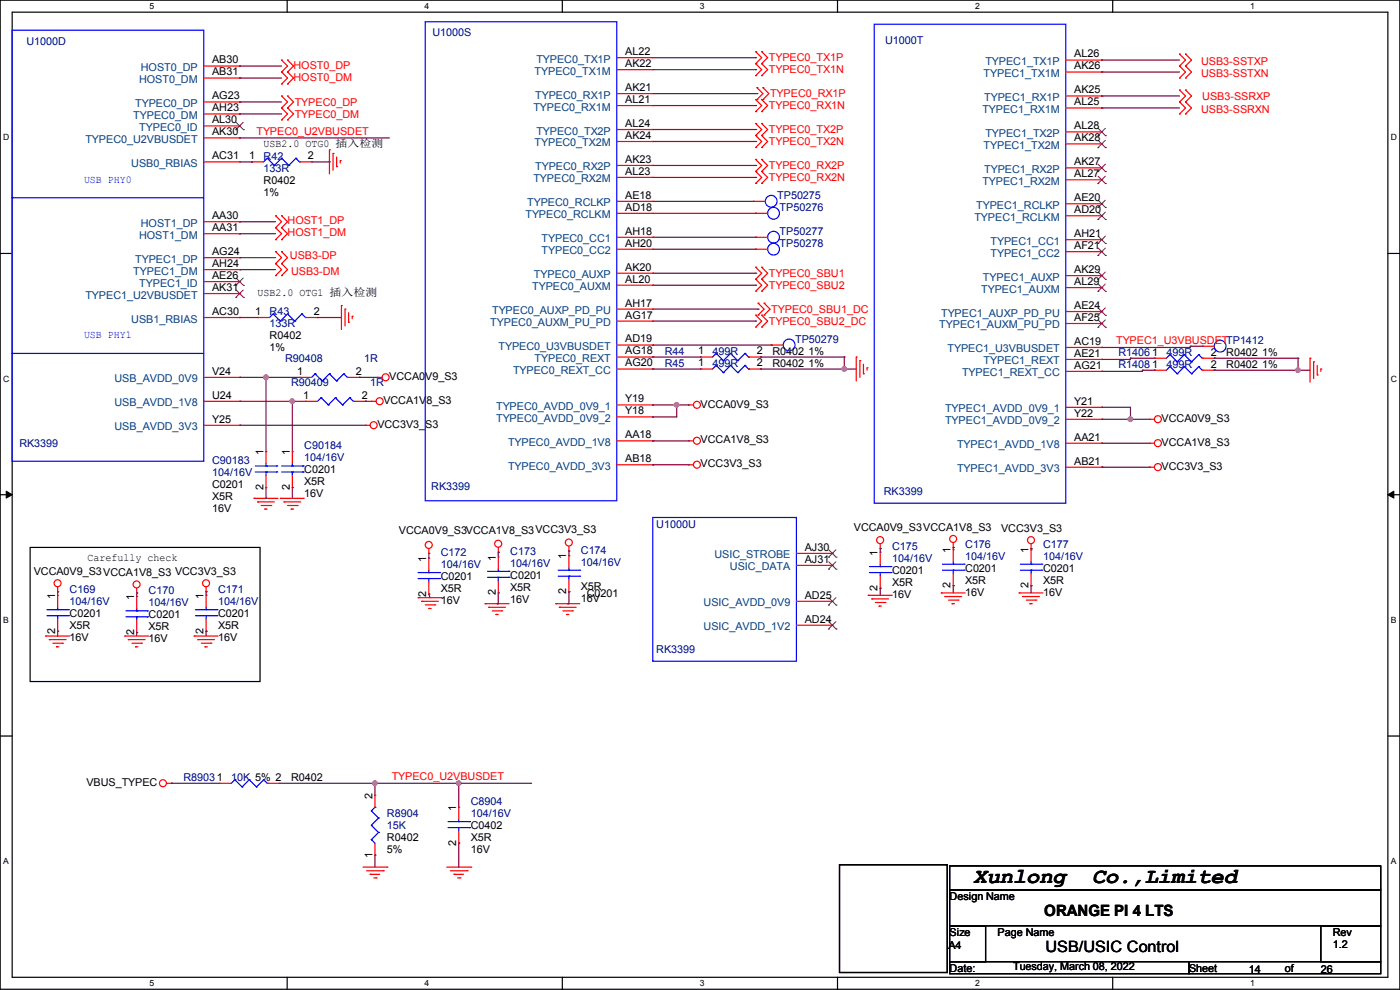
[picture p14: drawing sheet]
<svg xmlns="http://www.w3.org/2000/svg" width="297mm" height="210mm" viewBox="0 0 297 210" stroke-linecap="round" stroke-linejoin="round" font-family="sans-serif">
<defs><g id="words">
<g font-size="4.6">
<text x="206.5" y="187.3">Xunlong</text>
<text x="231.7" y="187.3">Co.,Limited</text>
</g>
<g font-size="3.3">
<text x="221.5" y="194.4">ORANGE PI 4 LTS</text>
<text x="221.8" y="201.9">USB/USIC Control</text>
</g>
<g font-size="2.3" fill="#000080">
<text x="5.6" y="9.5">U1000D</text>
<text x="91.7" y="7.7">U1000S</text>
<text x="187.7" y="9.2">U1000T</text>
<text x="55.9" y="33.9">R42</text>
<text x="55.9" y="36.4">133R</text>
<text x="164.9" y="42.2">TP50275</text>
<text x="165.4" y="44.8">TP50276</text>
<text x="165.4" y="52.4">TP50278</text>
<text x="165.4" y="49.9">TP50277</text>
<text x="57.2" y="66.9">R43</text>
<text x="57.2" y="69.4">133R</text>
<text x="60.5" y="76.8">R90408</text>
<text x="77.3" y="76.8">1R</text>
<text x="141" y="77.8">R45</text>
<text x="141" y="75.3">R44</text>
<text x="151.2" y="77.8">499R</text>
<text x="151.2" y="75.3">499R</text>
<text x="168.7" y="72.7">TP50279</text>
<text x="237.3" y="75.5">R14061</text>
<text x="247.4" y="75.5">499R</text>
<text x="61.8" y="81.9">R90409</text>
<text x="78.5" y="81.9">1R</text>
<text x="237.3" y="78.1">R14081</text>
<text x="247.4" y="78.1">499R</text>
<text x="4.1" y="94.8">RK3399</text>
<text x="64.6" y="95.3">C90184</text>
<text x="45" y="98.4">C90183</text>
<text x="45" y="100.9">104/16V</text>
<text x="64.6" y="97.9">104/16V</text>
<text x="91.5" y="104">RK3399</text>
<text x="187.5" y="105">RK3399</text>
<text x="139.2" y="112.1">U1000U</text>
<text x="93.5" y="117.9">C172</text>
<text x="108.2" y="117.7">C173</text>
<text x="123.2" y="117.4">C174</text>
<text x="123.2" y="120">104/16V</text>
<text x="189.3" y="116.7">C175</text>
<text x="189.3" y="119.2">104/16V</text>
<text x="204.8" y="116.2">C176</text>
<text x="204.8" y="118.7">104/16V</text>
<text x="221.3" y="116.2">C177</text>
<text x="221.3" y="118.7">104/16V</text>
<text x="14.8" y="125.8">C169</text>
<text x="46.3" y="125.8">C171</text>
<text x="93.5" y="120.5">104/16V</text>
<text x="108.2" y="120.2">104/16V</text>
<text x="14.8" y="128.4">104/16V</text>
<text x="31.5" y="126.1">C170</text>
<text x="31.5" y="128.6">104/16V</text>
<text x="46.3" y="128.4">104/16V</text>
<text x="139.2" y="138.5">RK3399</text>
<text x="38.9" y="165.7">R89031</text>
<text x="49.1" y="165.7">10K 5% 2</text>
<text x="82.1" y="173.3">R8904</text>
<text x="99.9" y="170.8">C8904</text>
<text x="99.9" y="173.3">104/16V</text>
<text x="82.1" y="175.9">15K</text>
</g>
<g font-size="2.3">
<text x="132.6" y="11.7">AL22</text>
<text x="45" y="13.5">AB30</text>
<text x="45" y="16">AB31</text>
<text x="132.6" y="14.2">AK22</text>
<text x="227.9" y="12.2">AL26</text>
<text x="227.9" y="14.7">AK26</text>
<text x="45" y="21.1">AG23</text>
<text x="45" y="23.6">AH23</text>
<text x="132.6" y="19.3">AK21</text>
<text x="132.6" y="21.8">AL21</text>
<text x="227.9" y="19.8">AK25</text>
<text x="227.9" y="22.4">AL25</text>
<text x="45" y="26.2">AL30</text>
<text x="45" y="28.7">AK30</text>
<text x="132.6" y="26.9">AL24</text>
<text x="132.6" y="29.5">AK24</text>
<text x="227.9" y="27.4">AL28</text>
<text x="227.9" y="30">AK28</text>
<text x="45" y="33.8">AC31</text>
<text x="52.9" y="33.8">1</text>
<text x="55.9" y="31.1">USB2.0 OTG0 插入检测</text>
<text x="65.3" y="33.8">2</text>
<text x="132.6" y="34.5">AK23</text>
<text x="227.9" y="35.1">AK27</text>
<text x="55.9" y="38.9">R0402</text>
<text x="55.9" y="41.5">1%</text>
<text x="132.6" y="37.1">AL23</text>
<text x="227.9" y="37.6">AL27</text>
<text x="45" y="46.5">AA30</text>
<text x="132.6" y="42.2">AE18</text>
<text x="132.6" y="44.7">AD18</text>
<text x="227.9" y="42.7">AE20</text>
<text x="227.9" y="45.2">AD20</text>
<text x="45" y="49">AA31</text>
<text x="132.6" y="49.8">AH18</text>
<text x="132.6" y="52.3">AH20</text>
<text x="227.9" y="50.3">AH21</text>
<text x="227.9" y="52.8">AF21</text>
<text x="45" y="54.1">AG24</text>
<text x="45" y="56.6">AH24</text>
<text x="45" y="59.2">AE26</text>
<text x="132.6" y="57.4">AK20</text>
<text x="132.6" y="59.9">AL20</text>
<text x="227.9" y="57.9">AK29</text>
<text x="45" y="61.7">AK31</text>
<text x="54.7" y="62.9">USB2.0 OTG1 插入检测</text>
<text x="132.6" y="65">AH17</text>
<text x="227.9" y="60.5">AL29</text>
<text x="227.9" y="65.5">AE24</text>
<text x="45" y="66.8">AC30</text>
<text x="54.1" y="66.8">1</text>
<text x="57.2" y="72">R0402</text>
<text x="66.6" y="66.8">2</text>
<text x="132.6" y="67.6">AG17</text>
<text x="227.9" y="68.1">AF25</text>
<text x="57.2" y="74.5">1%</text>
<text x="132.6" y="75.2">AG18</text>
<text x="132.6" y="77.7">AG20</text>
<text x="132.6" y="72.6">AD19</text>
<text x="148.1" y="77.7">1</text>
<text x="148.1" y="75.2">1</text>
<text x="160.6" y="77.7">2</text>
<text x="160.6" y="75.2">2</text>
<text x="163.9" y="77.8">R0402</text>
<text x="163.9" y="75.3">R0402</text>
<text x="171.5" y="77.8">1%</text>
<text x="171.5" y="75.3">1%</text>
<text x="227.9" y="75.7">AE21</text>
<text x="227.9" y="73.2">AC19</text>
<text x="256.8" y="78">2</text>
<text x="256.8" y="75.4">2</text>
<text x="260.1" y="75.5">R0402</text>
<text x="267.8" y="75.5">1%</text>
<text x="45" y="79.5">V24</text>
<text x="63" y="79.5">1</text>
<text x="75.5" y="79.5">2</text>
<text x="82.6" y="80.6">VCCA0</text>
<text x="90.2" y="80.6">V9_S3</text>
<text x="227.9" y="78.2">AG21</text>
<text x="260.1" y="78.1">R0402</text>
<text x="267.8" y="78.1">1%</text>
<text x="45" y="84.6">U24</text>
<text x="45" y="89.7">Y25</text>
<text x="64.3" y="84.6">1</text>
<text x="76.8" y="84.6">2</text>
<text x="81.3" y="85.7">VCCA1V</text>
<text x="90.5" y="85.7">8_S3</text>
<text x="132.6" y="85.3">Y19</text>
<text x="132.6" y="87.9">Y18</text>
<text x="148.6" y="86.4">VCCA0V9_S3</text>
<text x="227.9" y="85.9">Y21</text>
<text x="227.9" y="88.4">Y22</text>
<text x="246.4" y="89.5">VCCA0V9_S3</text>
<text x="80.1" y="90.8">VCC3V3_</text>
<text x="90.2" y="90.8">S3</text>
<text x="132.6" y="93">AA18</text>
<text x="148.6" y="94.1">VCCA1V8_S3</text>
<text x="227.9" y="93.5">AA21</text>
<text x="246.4" y="94.6">VCCA1V8_S3</text>
<text x="55.9" y="96.6" transform="rotate(-90 55.9 96.6)">1</text>
<text x="61.5" y="96.6" transform="rotate(-90 61.5 96.6)">1</text>
<text x="64.6" y="100.4">C0201</text>
<text x="132.6" y="98">AB18</text>
<text x="148.6" y="99.1">VCC3V3_S3</text>
<text x="227.9" y="98.6">AB21</text>
<text x="246.4" y="99.7">VCC3V3_S3</text>
<text x="45" y="103.5">C0201</text>
<text x="45" y="106">X5R</text>
<text x="55.9" y="103.9" transform="rotate(-90 55.9 103.9)">2</text>
<text x="61.5" y="103.9" transform="rotate(-90 61.5 103.9)">2</text>
<text x="64.6" y="103">X5R</text>
<text x="64.6" y="105.5">16V</text>
<text x="45" y="108.5">16V</text>
<text x="84.6" y="113.4">VCCA0V9_S3VCCA1V8_S3VCC3V3_S3</text>
<text x="181.1" y="112.6">VCCA0V9_S3VCCA1V8_S3</text>
<text x="212.4" y="112.9">VCC3V3_S3</text>
<text x="18.6" y="119">Carefully check</text>
<text x="90.4" y="119.2" transform="rotate(-90 90.4 119.2)">1</text>
<text x="105.2" y="118.9" transform="rotate(-90 105.2 118.9)">1</text>
<text x="120.1" y="118.7" transform="rotate(-90 120.1 118.7)">1</text>
<text x="170.7" y="116.8">AJ30</text>
<text x="170.7" y="119.4">AJ31</text>
<text x="186.2" y="117.9" transform="rotate(-90 186.2 117.9)">1</text>
<text x="201.7" y="117.4" transform="rotate(-90 201.7 117.4)">1</text>
<text x="218.2" y="117.4" transform="rotate(-90 218.2 117.4)">1</text>
<text x="7.2" y="122">VCCA0V9_S3VCCA1V8_S3 VCC3V3_S3</text>
<text x="93.5" y="123">C0201</text>
<text x="93.5" y="125.6">X5R</text>
<text x="108.2" y="122.8">C0201</text>
<text x="108.2" y="125.3">X5R</text>
<text x="123.2" y="125.1">X5R</text>
<text x="186.2" y="125.3" transform="rotate(-90 186.2 125.3)">2</text>
<text x="189.3" y="121.8">C0201</text>
<text x="189.3" y="124.3">X5R</text>
<text x="201.7" y="124.8" transform="rotate(-90 201.7 124.8)">2</text>
<text x="204.8" y="121.2">C0201</text>
<text x="204.8" y="123.8">X5R</text>
<text x="218.2" y="124.8" transform="rotate(-90 218.2 124.8)">2</text>
<text x="221.3" y="121.2">C0201</text>
<text x="221.3" y="123.8">X5R</text>
<text x="11.7" y="127" transform="rotate(-90 11.7 127)">1</text>
<text x="14.8" y="130.9">C0201</text>
<text x="28.4" y="127.3" transform="rotate(-90 28.4 127.3)">1</text>
<text x="31.5" y="131.1">C0201</text>
<text x="43.2" y="127" transform="rotate(-90 43.2 127)">1</text>
<text x="46.3" y="130.9">C0201</text>
<text x="90.4" y="126.5" transform="rotate(-90 90.4 126.5)">2</text>
<text x="93.5" y="128.1">16V</text>
<text x="105.2" y="126.3" transform="rotate(-90 105.2 126.3)">2</text>
<text x="108.2" y="127.8">16V</text>
<text x="120.1" y="126" transform="rotate(-90 120.1 126)">2</text>
<text x="123.2" y="127.6">16V</text>
<text x="124.5" y="126.6">C0201</text>
<text x="170.7" y="127">AD25</text>
<text x="189.3" y="126.8">16V</text>
<text x="204.8" y="126.3">16V</text>
<text x="221.3" y="126.3">16V</text>
<text x="11.7" y="134.4" transform="rotate(-90 11.7 134.4)">2</text>
<text x="14.8" y="133.4">X5R</text>
<text x="14.8" y="136">16V</text>
<text x="28.4" y="134.7" transform="rotate(-90 28.4 134.7)">2</text>
<text x="31.5" y="133.7">X5R</text>
<text x="31.5" y="136.2">16V</text>
<text x="43.2" y="134.4" transform="rotate(-90 43.2 134.4)">2</text>
<text x="46.3" y="133.4">X5R</text>
<text x="46.3" y="136">16V</text>
<text x="170.7" y="132.1">AD24</text>
<text x="18.3" y="166.7">VBUS_TYPEC</text>
<text x="61.8" y="165.7">R0402</text>
<text x="79" y="169.5" transform="rotate(-90 79 169.5)">2</text>
<text x="96.8" y="172" transform="rotate(-90 96.8 172)">1</text>
<text x="82.1" y="178.4">R0402</text>
<text x="96.8" y="179.4" transform="rotate(-90 96.8 179.4)">2</text>
<text x="99.9" y="175.9">C0402</text>
<text x="99.9" y="178.4">X5R</text>
<text x="79" y="181.9" transform="rotate(-90 79 181.9)">1</text>
<text x="82.1" y="180.9">5%</text>
<text x="99.9" y="180.9">16V</text>
<text x="201.5" y="190.8">Design Name</text>
<text x="201.2" y="201.3">A4</text>
<text x="201.5" y="198.5">Size</text>
<text x="211.6" y="198.5">Page Name</text>
<text x="282.7" y="198.5">Rev</text>
<text x="282.7" y="201">1.2</text>
<text x="201.5" y="206.1">Date:</text>
<text x="214.9" y="205.8">Tuesday, March 08, 2022</text>
<text x="252.3" y="206.1">Sheet</text>
<text x="265" y="206.3">14</text>
<text x="272.6" y="206.1">of</text>
<text x="280.2" y="206.3">26</text>
</g>
<g font-size="2.3" fill="#004080">
<text x="29.5" y="17.6">HOST0_DM</text>
<text x="29.9" y="15.1">HOST0_DP</text>
<text x="113.4" y="15.8">TYPEC0_TX1M</text>
<text x="113.8" y="13.3">TYPEC0_TX1P</text>
<text x="208.7" y="16.3">TYPEC1_TX1M</text>
<text x="209" y="13.8">TYPEC1_TX1P</text>
<text x="28.7" y="22.7">TYPEC0_DP</text>
<text x="113.2" y="23.5">TYPEC0_RX1M</text>
<text x="113.5" y="20.9">TYPEC0_RX1P</text>
<text x="208.4" y="24">TYPEC1_RX1M</text>
<text x="208.8" y="21.4">TYPEC1_RX1P</text>
<text x="28.3" y="25.2">TYPEC0_DM</text>
<text x="29.5" y="27.8">TYPEC0_ID</text>
<text x="113.8" y="28.5">TYPEC0_TX2P</text>
<text x="209" y="29">TYPEC1_TX2P</text>
<text x="18.1" y="30.3">TYPEC0_U2VBUSDET</text>
<text x="27.9" y="35.4">USB0_RBIAS</text>
<text x="113.4" y="31.1">TYPEC0_TX2M</text>
<text x="208.7" y="31.6">TYPEC1_TX2M</text>
<text x="113.2" y="38.7">TYPEC0_RX2M</text>
<text x="113.5" y="36.2">TYPEC0_RX2P</text>
<text x="208.4" y="39.2">TYPEC1_RX2M</text>
<text x="208.8" y="36.7">TYPEC1_RX2P</text>
<text x="111.5" y="46.3">TYPEC0_RCLKM</text>
<text x="111.8" y="43.8">TYPEC0_RCLKP</text>
<text x="206.7" y="46.8">TYPEC1_RCLKM</text>
<text x="207.1" y="44.3">TYPEC1_RCLKP</text>
<text x="29.5" y="50.6">HOST1_DM</text>
<text x="29.9" y="48.1">HOST1_DP</text>
<text x="114.9" y="51.4">TYPEC0_CC1</text>
<text x="114.9" y="53.9">TYPEC0_CC2</text>
<text x="210.1" y="51.9">TYPEC1_CC1</text>
<text x="28.3" y="58.3">TYPEC1_DM</text>
<text x="28.7" y="55.7">TYPEC1_DP</text>
<text x="113.3" y="59">TYPEC0_AUXP</text>
<text x="208.5" y="59.5">TYPEC1_AUXP</text>
<text x="210.1" y="54.4">TYPEC1_CC2</text>
<text x="18.1" y="63.3">TYPEC1_U2VBUSDET</text>
<text x="29.5" y="60.8">TYPEC1_ID</text>
<text x="112.9" y="61.6">TYPEC0_AUXM</text>
<text x="208.2" y="62.1">TYPEC1_AUXM</text>
<text x="27.9" y="68.4">USB1_RBIAS</text>
<text x="104" y="69.2">TYPEC0_AUXM_PU_PD</text>
<text x="104.4" y="66.6">TYPEC0_AUXP_PD_PU</text>
<text x="199.3" y="69.7">TYPEC1_AUXM_PU_PD</text>
<text x="199.6" y="67.1">TYPEC1_AUXP_PD_PU</text>
<text x="105.7" y="74.3">TYPEC0_U3VBUSDET</text>
<text x="113.4" y="76.8">TYPEC0_REXT</text>
<text x="201" y="74.8">TYPEC1_U3VBUSDET</text>
<text x="208.7" y="77.3">TYPEC1_REXT</text>
<text x="24.3" y="81.1">USB_AVDD_0V9</text>
<text x="108.8" y="79.3">TYPEC0_REXT_CC</text>
<text x="204.1" y="79.8">TYPEC1_REXT_CC</text>
<text x="24.3" y="86.2">USB_AVDD_1V8</text>
<text x="105.2" y="87">TYPEC0_AVDD_0V9_1</text>
<text x="105.2" y="89.5">TYPEC0_AVDD_0V9_2</text>
<text x="200.5" y="87.5">TYPEC1_AVDD_0V9_1</text>
<text x="24.3" y="91.3">USB_AVDD_3V3</text>
<text x="107.8" y="94.6">TYPEC0_AVDD_1V8</text>
<text x="200.5" y="90">TYPEC1_AVDD_0V9_2</text>
<text x="203" y="95.1">TYPEC1_AVDD_1V8</text>
<text x="107.8" y="99.7">TYPEC0_AVDD_3V3</text>
<text x="203" y="100.2">TYPEC1_AVDD_3V3</text>
<text x="151.6" y="118.4">USIC_STROBE</text>
<text x="154.9" y="121">USIC_DATA</text>
<text x="149.3" y="128.6">USIC_AVDD_0V9</text>
<text x="149.3" y="133.7">USIC_AVDD_1V2</text>
</g>
<g font-size="2.3" fill="#f00">
<text x="62.3" y="17.1">HOST0_DM</text>
<text x="62.3" y="14.6">HOST0_DP</text>
<text x="163.1" y="13">TYPEC0_TX1P</text>
<text x="163.1" y="15.6">TYPEC0_TX1N</text>
<text x="254.8" y="16.3">USB3-SSTXN</text>
<text x="254.8" y="13.8">USB3-SSTXP</text>
<text x="62.5" y="22.4">TYPEC0_DP</text>
<text x="163.1" y="23.2">TYPEC0_RX1N</text>
<text x="163.4" y="20.7">TYPEC0_RX1P</text>
<text x="254.8" y="24">USB3-SSRXN</text>
<text x="255.1" y="21.2">USB3-SSRXP</text>
<text x="54.4" y="28.5">TYPEC0_U2VBUSDET</text>
<text x="62.5" y="25">TYPEC0_DM</text>
<text x="163.1" y="28.3">TYPEC0_TX2P</text>
<text x="163.1" y="30.8">TYPEC0_TX2N</text>
<text x="163.1" y="35.9">TYPEC0_RX2P</text>
<text x="163.1" y="38.4">TYPEC0_RX2N</text>
<text x="61" y="47.6">HOST1_DP</text>
<text x="61" y="50.1">HOST1_DM</text>
<text x="61.5" y="54.9">USB3-DP</text>
<text x="61.8" y="58.3">USB3-DM</text>
<text x="163.1" y="58.8">TYPEC0_SBU1</text>
<text x="163.1" y="61.3">TYPEC0_SBU2</text>
<text x="163.1" y="68.9">TYPEC0_SBU2_DC</text>
<text x="163.6" y="66.4">TYPEC0_SBU1_DC</text>
<text x="236.8" y="73">TYPEC1_U3VBUSDETTP1412</text>
<text x="83.1" y="165.4">TYPEC0_U2VBUSDET</text>
</g>
<g font-size="2.3" fill="#00f">
<text x="17.8" y="38.7">USB PHY0</text>
<text x="17.8" y="71.8">USB PHY1</text>
</g>
<g font-size="1.8">
<text x="31.7" y="1.9">5</text>
<text x="90.1" y="1.9">4</text>
<text x="148.5" y="1.9">3</text>
<text x="206.8" y="1.9">2</text>
<text x="265.2" y="1.9">1</text>
<text x=".7" y="29.8">D</text>
<text x="295.1" y="29.8">D</text>
<text x=".7" y="80.9">C</text>
<text x="295.1" y="80.9">C</text>
<text x=".7" y="132.1">B</text>
<text x="295.1" y="132.1">B</text>
<text x=".7" y="183.3">A</text>
<text x="295.1" y="183.3">A</text>
<text x="31.7" y="209.2">5</text>
<text x="90.1" y="209.2">4</text>
<text x="148.5" y="209.2">3</text>
<text x="206.8" y="209.2">2</text>
<text x="265.2" y="209.2">1</text>
</g>
</g></defs>
<g fill="none" stroke="#000" stroke-width=".25">
<path d="M0 0h297v209.8h-297zM2.6 2.6h291.8v204.7h-291.8zM60.9 0v2.6M119.3 0v2.6M177.7 0v2.6M236.1 0v2.6M0 53.8h2.6M294.4 53.8h2.6M0 104.9h2.6M6.4 116.1h48.8v28.5h-48.8zM294.4 104.9h2.6M0 156.1h2.6"/>
<path d="M294.4 156.1h2.6M178.1 183.4h22.9v22.9h-22.9zM201.5 183.7h91.4v5.1h-91.4zM201.5 188.8h91.4v7.6h-91.4zM201.5 196.4h7.6v7.6h-7.6zM280.2 196.4h12.7v7.6h-12.7zM60.9 207.3v2.5M119.3 207.3v2.5M177.7 207.3v2.5M201.5 204h50.8v2.5h-50.8zM236.1 207.3v2.5M252.3 204h40.6v2.5h-40.6z"/>
</g>
<path d="M1.3 104.2l1.3 .7-1.3 .8zM294.4 104.9l1.3-.7v1.5z" fill="#000"/>
<path d="M1.3 104.2l1.3 .7-1.3 .8zM294.4 104.9l1.3-.7v1.5z" fill="none" stroke="#000" stroke-width=".21"/>
<g fill="none" stroke="#f00" stroke-width=".25">
<path d="M43.2 14h7.6M43.2 16.6h7.6M50.8 14h.1M50.8 16.6h.1M59.7 17.8h.1M59.7 15.3h.1M59.7 12.7h.1M59.7 15.3l1.3 1.3-1.3 1.2M59.7 12.7l1.3 1.3-1.3 1.3M61 17.8h.1M61 15.3h.1M61 12.7h.1"/>
<path d="M61 15.3l1.3 1.3-1.3 1.2M61 12.7l1.3 1.3-1.3 1.3M130.9 12.2h7.6M130.9 14.8h7.6M130.9 19.9h7.6M138.5 12.2h.1M138.5 14.8h.1M138.5 19.9h.1M160.3 13.5h.1M160.3 11h.1M160.3 16h.1M160.3 11l1.3 1.2-1.3 1.3"/>
<path d="M160.3 13.5l1.3 1.3-1.3 1.2M160.6 18.6h.1M160.6 18.6l1.2 1.3-1.2 1.2M161.6 13.5h.1M161.6 11h.1M161.6 16h.1M161.6 11l1.3 1.2-1.3 1.3M161.6 13.5l1.3 1.3-1.3 1.2M161.8 18.6h.1M161.8 18.6l1.3 1.3-1.3 1.2M226.1 12.7h7.6M226.1 15.3h7.6"/>
<path d="M233.7 12.7h.1M233.7 15.3h.1M250.2 19.1h.1M250.2 14h.1M250.2 16.6h.1M250.2 11.5h.1M250.2 19.1l1.3 1.3-1.3 1.2M250.2 14l1.3 1.3-1.3 1.3M250.2 11.5l1.3 1.2-1.3 1.3M251.5 19.1h.1M251.5 14h.1M251.5 16.6h.1"/>
<path d="M251.5 11.5h.1M251.5 19.1l1.3 1.3-1.3 1.2M251.5 14l1.3 1.3-1.3 1.3M251.5 11.5l1.3 1.2-1.3 1.3M43.2 21.6h7.6M43.2 24.2h7.6M43.2 26.7h7.6M43.2 29.3h7.6M43.2 34.3h7.6M50.8 21.6h.1M50.8 24.2h.1M50.8 26.7h.1"/>
<path d="M50.8 29.3h.1M50.8 34.3h.1M53.4 34.3h.1M53.4 34.3h2.5M59.7 22.9h.1M59.7 20.4h.1M59.7 25.4h.1M59.7 20.4l1.3 1.2-1.3 1.3M59.7 22.9l1.3 1.3-1.3 1.2M61 22.9h.1M61 20.4h.1M61 25.4h.1"/>
<path d="M61 20.4l1.3 1.2-1.3 1.3M61 22.9l1.3 1.3-1.3 1.2M63.5 34.3h2.6M66.1 34.3h.1M69.9 31.8h.1M69.9 31.8v5.1M70.7 32.6h.1M70.7 32.6v3.5M71.4 35.3h.1M71.4 33.3v2M72.2 34.1h.1M72.2 34.1v.5"/>
<path d="M130.9 22.4h7.6M130.9 27.5h7.6M130.9 30h7.6M130.9 35.1h7.6M130.9 37.6h7.6M138.5 22.4h.1M138.5 27.5h.1M138.5 30h.1M138.5 35.1h.1M138.5 37.6h.1M160.3 23.7h.1M160.3 21.1h.1"/>
<path d="M160.3 28.7h.1M160.3 26.2h.1M160.3 31.3h.1M160.3 36.4h.1M160.3 33.8h.1M160.3 38.9h.1M160.3 21.1l1.3 1.3-1.3 1.3M160.3 26.2l1.3 1.3-1.3 1.2M160.3 28.7l1.3 1.3-1.3 1.3M160.3 33.8l1.3 1.3-1.3 1.3M160.3 36.4l1.3 1.2-1.3 1.3M160.6 21.1h.1"/>
<path d="M161.6 23.7h.1M161.6 21.1h.1M161.6 28.7h.1M161.6 26.2h.1M161.6 31.3h.1M161.6 36.4h.1M161.6 33.8h.1M161.6 38.9h.1M161.6 21.1l1.3 1.3-1.3 1.3M161.6 26.2l1.3 1.3-1.3 1.2M161.6 28.7l1.3 1.3-1.3 1.3M161.6 33.8l1.3 1.3-1.3 1.3"/>
<path d="M161.6 36.4l1.3 1.2-1.3 1.3M161.8 21.1h.1M226.1 20.4h7.6M226.1 22.9h7.6M226.1 28h7.6M226.1 30.5h7.6M226.1 35.6h7.6M226.1 38.1h7.6M233.7 20.4h.1M233.7 22.9h.1M233.7 28h.1M233.7 30.5h.1"/>
<path d="M233.7 35.6h.1M233.7 38.1h.1M250.2 21.6h.1M250.2 24.2h.1M250.2 21.6l1.3 1.3-1.3 1.3M251.5 21.6h.1M251.5 24.2h.1M251.5 21.6l1.3 1.3-1.3 1.3M43.2 47h7.6M43.2 49.6h7.6M43.2 54.7h7.6M43.2 57.2h7.6"/>
<path d="M43.2 59.7h7.6M50.8 47h.1M50.8 49.6h.1M50.8 54.7h.1M50.8 57.2h.1M50.8 59.7h.1M58.5 50.8h.1M58.5 48.3h.1M58.5 45.8h.1M58.5 55.9h.1M58.5 58.5h.1M58.5 53.4h.1"/>
<path d="M58.5 48.3l1.2 1.3-1.2 1.2M58.5 45.8l1.2 1.2-1.2 1.3M58.5 55.9l1.2 1.3-1.2 1.3M58.5 53.4l1.2 1.3-1.2 1.2M59.7 50.8h.1M59.7 48.3h.1M59.7 45.8h.1M59.7 55.9h.1M59.7 58.5h.1M59.7 53.4h.1M59.7 48.3l1.3 1.3-1.3 1.2M59.7 45.8l1.3 1.2-1.3 1.3"/>
<path d="M59.7 55.9l1.3 1.3-1.3 1.3M59.7 53.4l1.3 1.3-1.3 1.2M130.9 45.3h7.6M130.9 52.9h7.6M130.9 42.7h7.6M130.9 50.3h7.6M130.9 58h7.6M138.5 42.7h.1M138.5 45.3h.1M138.5 50.3h.1M138.5 52.9h.1M138.5 58h.1"/>
<path d="M159.8 42.7h.1M159.8 42.7h2.5M160.3 59.2h.1M160.3 56.7h.1M160.3 45.3h.1M160.3 52.9h.1M160.3 50.3h.1M160.3 56.7l1.3 1.3-1.3 1.2M160.3 59.2l1.3 1.3-1.3 1.3M160.3 45.3h2.6M160.3 52.9h2.6M160.3 50.3h2.6"/>
<path d="M161.6 59.2h.1M161.6 56.7h.1M161.6 56.7l1.3 1.3-1.3 1.2M161.6 59.2l1.3 1.3-1.3 1.3M226.1 43.2h7.6M226.1 45.8h7.6M226.1 50.8h7.6M226.1 53.4h7.6M226.1 58.5h7.6M233.7 43.2h.1M233.7 45.8h.1M233.7 50.8h.1"/>
<path d="M233.7 53.4h.1M233.7 58.5h.1M43.2 67.4h7.6M43.2 62.3h7.6M50.8 62.3h.1M50.8 67.4h.1M54.7 67.4h.1M54.7 67.4h2.5M64.8 67.4h2.6M67.4 67.4h.1M72.4 64.8h.1M72.4 64.8v5.1"/>
<path d="M73.2 65.6h.1M73.2 65.6v3.5M74 68.4h.1M74 66.3v2.1M74.7 67.1h.1M74.7 67.1v.5M130.9 73.2h7.6M130.9 78.3h7.6M130.9 75.7h7.6M130.9 60.5h7.6M130.9 65.6h7.6M130.9 68.1h7.6"/>
<path d="M138.5 60.5h.1M138.5 65.6h.1M138.5 68.1h.1M138.5 75.7h.1M138.5 78.3h.1M138.5 73.2h.1M148.6 78.3h.1M148.6 75.7h.1M148.6 78.3h2.6M148.6 75.7h2.6M158.8 78.3h2.5M158.8 75.7h2.5"/>
<path d="M160.3 61.8h.1M160.3 69.4h.1M160.3 66.8h.1M160.3 66.8l1.3 1.3-1.3 1.3M160.8 66.8h.1M160.8 64.3h.1M160.8 64.3l1.3 1.3-1.3 1.2M161.3 78.3h.1M161.3 75.7h.1M161.6 61.8h.1M161.6 69.4h.1M161.6 66.8h.1"/>
<path d="M161.6 66.8l1.3 1.3-1.3 1.3M162.1 66.8h.1M162.1 64.3h.1M162.1 64.3l1.3 1.3-1.3 1.2M163.6 73.2h.1M163.6 73.2h2.6M181.7 75.7h.1M181.7 75.7v5.1M182.4 76.5h.1M182.4 76.5v3.6M183.2 79.3h.1M183.2 77.3v2"/>
<path d="M183.9 78h.1M183.9 78v.5M226.1 61h7.6M226.1 66.1h7.6M226.1 68.6h7.6M226.1 76.2h7.6M226.1 78.8h7.6M226.1 73.7h7.6M233.7 61h.1M233.7 66.1h.1M233.7 68.6h.1M233.7 76.2h.1"/>
<path d="M233.7 78.8h.1M233.7 73.7h.1M244.9 78.5h.1M244.9 76h.1M244.9 78.5h2.5M244.9 76h2.5M255.1 73.4h.1M255.1 78.5h2.5M255.1 76h2.5M255.1 73.4h2.5M257.6 78.5h.1M257.6 76h.1"/>
<path d="M277.9 76h.1M277.9 76v5.1M278.7 76.8h.1M278.7 76.8v3.5M279.4 79.5h.1M279.4 77.5v2M280.2 78.3h.1M280.2 78.3v.5M43.2 80.1h7.6M43.2 85.1h7.6M43.2 90.2h7.6M50.8 80.1h.1"/>
<path d="M50.8 85.1h.1M50.8 90.2h.1M56.4 95.8h.1M56.4 95.8v2.5M62 95.8h.1M62 95.8v2.5M63.5 80.1h.1M63.5 80.1h2.6M64.8 85.1h.1M64.8 85.1h2.6M73.7 80.1h2.5M75 85.1h2.5"/>
<path d="M76.2 80.1h.1M77.5 90.2h.1M77.5 85.1h.1M77.5 90.2h1M78.8 85.1h.1M78.8 85.1h1M80.1 80.1h.1M80.1 80.1h1M130.9 98.6h7.6M130.9 93.5h7.6M130.9 85.9h7.6M130.9 88.4h7.6"/>
<path d="M138.5 85.9h.1M138.5 88.4h.1M138.5 93.5h.1M138.5 98.6h.1M146.1 98.6h.1M146.1 93.5h.1M146.1 85.9h.1M146.1 98.6h1M146.1 93.5h1M146.1 85.9h1M226.1 88.9h7.6M226.1 94h7.6"/>
<path d="M226.1 99.1h7.6M226.1 86.4h7.6M233.7 86.4h.1M233.7 88.9h.1M233.7 94h.1M233.7 99.1h.1M243.9 88.9h.1M243.9 94h.1M243.9 99.1h.1M243.9 88.9h1M243.9 94h1M243.9 99.1h1"/>
<path d="M53.9 105.7h.1M53.9 105.7h5.1M54.7 106.5h.1M54.7 106.5h3.5M55.4 107.2h2M56.2 108h.1M56.2 108h.5M56.4 103.4h.1M56.4 100.9v2.5M57.4 107.2h.1M59.5 105.7h.1M59.5 105.7h5.1"/>
<path d="M60.2 106.5h.1M60.2 106.5h3.6M61 107.2h2M61.8 108h.1M61.8 108h.5M62 103.4h.1M62 100.9v2.5M63 107.2h.1M91 117.4h.1M91 118.4h.1M91 116.4v1M91 118.4v2.5"/>
<path d="M105.7 117.1h.1M105.7 118.2h.1M105.7 116.1v1M105.7 118.2v2.5M120.7 116.9h.1M120.7 117.9h.1M120.7 115.9v1M120.7 117.9v2.5M169 117.4h7.6M169 119.9h7.6M176.6 117.4h.1M176.6 119.9h.1"/>
<path d="M186.7 116.4h.1M186.7 117.1h.1M186.7 115.4v1M186.7 117.1v2.6M202.2 116.1h.1M202.2 116.6h.1M202.2 115.1v1M202.2 116.6v2.6M218.7 116.4h.1M218.7 116.6h.1M218.7 115.4v1M218.7 116.6v2.6"/>
<path d="M9.7 134.9h.1M9.7 134.9h5.1M10.5 135.7h.1M10.5 135.7h3.5M11.2 136.4h2.1M12 137.2h.1M12 137.2h.5M12.2 125.5h.1M12.2 126.3h.1M12.2 133.9h.1M12.2 124.5v1M12.2 126.3v2.5"/>
<path d="M12.2 131.4v2.5M13.3 136.4h.1M26.5 134.9h.1M26.5 134.9h5M27.2 135.7h.1M27.2 135.7h3.6M28 136.4h2M28.7 137.2h.1M28.7 137.2h.6M29 125.8h.1M29 126.5h.1M29 134.2h.1"/>
<path d="M29 124.8v1M29 126.5v2.6M29 131.6v2.6M30 136.4h.1M41.2 134.9h.1M41.2 134.9h5.1M42 135.7h.1M42 135.7h3.5M42.7 136.4h2M43.5 137.2h.1M43.5 137.2h.5M43.7 125.5h.1"/>
<path d="M43.7 126.3h.1M43.7 133.9h.1M43.7 124.5v1M43.7 126.3v2.5M43.7 131.4v2.5M44.7 136.4h.1M88.7 126.8h.1M88.7 126.8h5.1M89.5 127.6h.1M89.5 127.6h3.5M90.2 128.3h2M91 129.1h.1"/>
<path d="M91 126h.1M91 129.1h.5M91 123.5v2.5M92.2 128.3h.1M102.9 128.1h.1M102.9 128.1h5.1M103.7 128.8h.1M103.7 128.8h3.5M104.4 129.6h2.1M105.2 130.3h.1M105.2 130.3h.5M105.7 125.8h.1"/>
<path d="M105.7 123.2v2.6M106.5 129.6h.1M117.9 128.1h.1M117.9 128.1h5.1M118.7 128.8h.1M118.7 128.8h3.5M119.4 129.6h2.1M120.2 130.3h.1M120.2 130.3h.5M120.7 125.5h.1M120.7 123v2.5M121.5 129.6h.1"/>
<path d="M169 127.6h7.6M169 132.6h7.6M176.6 127.6h.1M176.6 132.6h.1M184.2 126.3h.1M184.2 126.3h5.1M185 127h.1M185 127h3.5M185.7 127.8h2M186.5 128.6h.1M186.5 128.6h.5M186.7 124.8h.1"/>
<path d="M186.7 122.2v2.6M187.7 127.8h.1M199.7 125.8h.1M199.7 125.8h5.1M200.4 126.5h.1M200.4 126.5h3.6M201.2 127.3h2M202 128.1h.1M202 128.1h.5M202.2 124.2h.1M202.2 121.7v2.5M203.2 127.3h.1"/>
<path d="M216.2 125.8h.1M216.2 125.8h5.1M217 126.5h.1M217 126.5h3.5M217.7 127.3h2.1M218.5 128.1h.1M218.5 128.1h.5M218.7 124.2h.1M218.7 121.7v2.5M219.8 127.3h.1M35.3 166.2h1.1M36.4 166.2h.1"/>
<path d="M46.5 166.2h.1M46.5 166.2h2.6M56.7 166.2h2.5M59.2 166.2h.1M79.5 168.7h.1M79.5 168.7v2.5M79.5 178.9v2.5M97.3 171.2h.1M97.3 178.9h.1M97.3 171.2v2.6M97.3 176.3v2.6M77 183.9h5.1"/>
<path d="M77.8 184.7h3.5M78.5 185.5h.1M78.5 185.5h2.1M79.3 186.2h.5M79.5 181.4h.1M79.8 186.2h.1M81.3 184.7h.1M82.1 183.9h.1M94.8 183.9h5.1M95.5 184.7h3.6M96.3 185.5h.1M96.3 185.5h2"/>
<path d="M97.1 186.2h.5M97.6 186.2h.1M99.1 184.7h.1M99.9 183.9h.1"/>
<circle cx="79.3" cy="90.2" r=".74"/>
<circle cx="80.5" cy="85.1" r=".74"/>
<circle cx="81.8" cy="80" r=".74"/>
<circle cx="147.8" cy="98.6" r=".74"/>
<circle cx="147.8" cy="85.9" r=".74"/>
<circle cx="147.8" cy="93.5" r=".74"/>
<circle cx="245.6" cy="88.9" r=".74"/>
<circle cx="245.6" cy="99.1" r=".74"/>
<circle cx="245.6" cy="94" r=".74"/>
<circle cx="91" cy="115.6" r=".74"/>
<circle cx="105.7" cy="115.3" r=".74"/>
<circle cx="120.7" cy="115.1" r=".74"/>
<circle cx="186.7" cy="114.6" r=".74"/>
<circle cx="202.2" cy="114.3" r=".74"/>
<circle cx="218.7" cy="114.6" r=".74"/>
<circle cx="12.2" cy="123.7" r=".74"/>
<circle cx="29" cy="124" r=".74"/>
<circle cx="43.7" cy="123.7" r=".74"/>
<circle cx="34.6" cy="166.1" r=".74"/>
</g>
<g fill="none" stroke="#00f" stroke-width=".25">
<path d="M2.6 6.4h40.6v91.4h-40.6zM90.2 4.6h40.7v101.6h-40.7zM185.5 5.1h40.6v101.6h-40.6zM56.7 33.6h.1M56.7 33.6l-.8 .7M56.7 33.6l1.5 1.5M58.2 35.1h.1M59.7 33.6h.1M59.7 33.6l-1.5 1.5M59.7 33.6l1.6 1.5M61.3 35.1h.1M62.8 33.6h.1"/>
<path d="M62.8 33.6l-1.5 1.5M62.8 33.6l.7 .7M63.5 34.3h.1M2.6 42h.1M2.6 42h40.6M2.6 75h.1M2.6 75h40.6M58 66.6h.1M58 66.6l-.8 .8M58 66.6l1.5 1.5M59.5 68.1h.1M61 66.6h.1"/>
<path d="M61 66.6l-1.5 1.5M61 66.6l1.5 1.5M62.5 68.1h.1M64.1 66.6h.1M64.1 66.6l-1.6 1.5M64.1 66.6l.7 .8M64.8 67.4h.1M66.8 79.3h.1M66.8 79.3l-.7 .8M66.8 79.3l1.6 1.5M69.9 79.3h.1M69.9 79.3l-1.5 1.5"/>
<path d="M69.9 79.3l1.5 1.5M72.9 79.3h.1M72.9 79.3l-1.5 1.5M72.9 79.3l.8 .8M151.9 77.5h.1M151.9 75h.1M151.9 77.5l-.7 .8M151.9 77.5l1.6 1.5M151.9 75l-.7 .7M151.9 75l1.6 1.5M153.5 79h.1M153.5 76.5h.1"/>
<path d="M155 77.5h.1M155 75h.1M155 77.5l-1.5 1.5M155 77.5l1.5 1.5M155 75l-1.5 1.5M155 75l1.5 1.5M156.5 79h.1M156.5 76.5h.1M158 77.5h.1M158 75h.1M158 77.5l-1.5 1.5M158 77.5l.8 .8"/>
<path d="M158 75l-1.5 1.5M158 75l.8 .7M158.8 78.3h.1M158.8 75.7h.1M248.2 77.8h.1M248.2 75.2h.1M248.2 77.8l-.8 .7M248.2 77.8l1.5 1.5M248.2 75.2l-.8 .8M248.2 75.2l1.5 1.6M249.7 79.3h.1M249.7 76.8h.1"/>
<path d="M251.2 77.8h.1M251.2 75.2h.1M251.2 77.8l-1.5 1.5M251.2 77.8l1.6 1.5M251.2 75.2l-1.5 1.6M251.2 75.2l1.6 1.6M252.8 79.3h.1M252.8 76.8h.1M254.3 77.8h.1M254.3 75.2h.1M254.3 77.8l-1.5 1.5M254.3 77.8l.8 .7"/>
<path d="M254.3 75.2l-1.5 1.6M254.3 75.2l.8 .8M255.1 78.5h.1M255.1 76h.1M54.1 98.8h4.6M56.4 98.8h.1M56.4 98.3v.5M58.7 98.8h.1M59.7 98.8h4.6M62 98.8h.1M62 98.3v.5M64.3 98.8h.1"/>
<path d="M68.1 84.4h.1M68.1 84.4l-.7 .7M68.1 84.4l1.5 1.5M68.4 80.8h.1M69.6 85.9h.1M71.2 84.4h.1M71.2 84.4l-1.6 1.5M71.2 84.4l1.5 1.5M71.4 80.8h.1M72.7 85.9h.1M73.7 80.1h.1M74.2 84.4h.1"/>
<path d="M74.2 84.4l-1.5 1.5M74.2 84.4l.8 .7M75 85.1h.1M54.1 100.1h4.6M56.4 100.1h.1M56.4 100.1v.8M58.7 100.1h.1M59.7 100.1h4.6M62 100.1h.1M62 100.1v.8M64.3 100.1h.1M138.5 109.8h30.5v30.5h-30.5z"/>
<path d="M186.7 119.7v.5M199.9 119.7h4.6M202.2 119.7h.1M202.2 119.2v.5M204.5 119.7h.1M216.5 119.7h4.5M218.7 119.7h.1M218.7 119.2v.5M221 119.7h.1M9.9 130.6h4.6M9.9 129.3h4.6M12.2 129.3h.1"/>
<path d="M12.2 130.6h.1M12.2 128.8v.5M12.2 130.6v.8M14.5 130.6h.1M14.5 129.3h.1M26.7 130.9h4.6M26.7 129.6h4.6M29 129.6h.1M29 130.9h.1M29 129.1v.5M29 130.9v.7M31.3 130.9h.1"/>
<path d="M31.3 129.6h.1M41.4 130.6h4.6M41.4 129.3h4.6M43.7 129.3h.1M43.7 130.6h.1M43.7 128.8v.5M43.7 130.6v.8M46 130.6h.1M46 129.3h.1M88.7 122.7h4.6M88.7 121.5h4.6M91 121.5h.1"/>
<path d="M91 122.7h.1M91 120.9v.6M91 122.7v.8M93.3 122.7h.1M93.3 121.5h.1M103.4 122.5h4.6M103.4 121.2h4.6M105.7 121.2h.1M105.7 122.5h.1M105.7 120.7v.5M105.7 122.5v.7M108 122.5h.1"/>
<path d="M108 121.2h.1M118.4 120.9h4.6M118.4 122.2h4.6M120.7 120.9h.1M120.7 122.2h.1M120.7 120.4v.5M120.7 122.2v.8M123 122.2h.1M123 120.9h.1M184.4 121.5h4.6M184.4 120.2h4.6M186.7 120.2h.1"/>
<path d="M186.7 121.5h.1M186.7 121.5v.7M189 121.5h.1M189 120.2h.1M199.9 120.9h4.6M202.2 120.9h.1M202.2 120.9v.8M204.5 120.9h.1M216.5 120.9h4.5M218.7 120.9h.1M218.7 120.9v.8M221 120.9h.1"/>
<path d="M49.8 165.4h.1M49.8 165.4l-.7 .8M49.8 165.4l1.6 1.5M51.4 166.9h.1M52.9 165.4h.1M52.9 165.4l-1.5 1.5M52.9 165.4l1.5 1.5M54.4 166.9h.1M55.9 165.4h.1M55.9 165.4l-1.5 1.5M55.9 165.4l.8 .8M56.7 166.2h.1"/>
<path d="M78.8 178.1h.1M78.8 175h.1M78.8 172h.1M78.8 178.1l.7 .8M78.8 175l1.5 1.6M78.8 172l1.5 1.5M79.5 171.2h.1M79.5 171.2l-.7 .8M80.3 176.6h.1M80.3 173.5h.1M80.3 176.6l-1.5 1.5M80.3 173.5l-1.5 1.5"/>
<path d="M95 175.6h4.6M95 174.3h4.6M97.3 174.3h.1M97.3 175.6h.1M97.3 173.8v.5M97.3 175.6v.7M99.6 175.6h.1M99.6 174.3h.1"/>
<circle cx="163.6" cy="42.7" r="1.25"/>
<circle cx="164.1" cy="45.2" r="1.25"/>
<circle cx="164.1" cy="50.3" r="1.25"/>
<circle cx="164.1" cy="52.9" r="1.25"/>
<circle cx="167.4" cy="73.2" r="1.25"/>
<circle cx="258.8" cy="73.4" r="1.25"/>
</g>
<g fill="none" stroke="#804000" stroke-width=".21">
<path d="M50 27.5h.1M50.1 26l1.5 1.5M51.6 26l-1.6 1.5M51.6 27.5h.1M232.9 28.8h.1M232.9 31.3h.1M232.9 36.4h.1M232.9 38.9h.1M233 27.2l1.5 1.6M233 29.8l1.5 1.5M233 34.8l1.5 1.6M233 37.4l1.5 1.5"/>
<path d="M234.5 27.2l-1.6 1.6M234.5 29.8l-1.6 1.5M234.5 34.8l-1.6 1.6M234.5 37.4l-1.6 1.5M234.5 28.8h.1M234.5 31.3h.1M234.5 36.4h.1M234.5 38.9h.1M50.1 59l1.5 1.5M51.6 59l-1.6 1.5M232.9 44h.1M232.9 46.6h.1"/>
<path d="M232.9 51.6h.1M232.9 54.2h.1M232.9 59.3h.1M233 42.5l1.5 1.5M233 45l1.5 1.6M233 50.1l1.5 1.5M233 52.6l1.5 1.6M233 57.7l1.5 1.6M234.5 42.5l-1.6 1.5M234.5 45l-1.6 1.6M234.5 50.1l-1.6 1.5M234.5 52.6l-1.6 1.6"/>
<path d="M234.5 57.7l-1.6 1.6M234.5 44h.1M234.5 46.6h.1M234.5 51.6h.1M234.5 54.2h.1M234.5 59.3h.1M50 60.5h.1M50 63.1h.1M50.1 61.5l1.5 1.6M51.6 61.5l-1.6 1.6M51.6 60.5h.1M51.6 63.1h.1"/>
<path d="M232.9 61.8h.1M232.9 66.9h.1M232.9 69.4h.1M233 60.2l1.5 1.6M233 65.3l1.5 1.6M233 67.9l1.5 1.5M234.5 60.2l-1.6 1.6M234.5 65.3l-1.6 1.6M234.5 67.9l-1.6 1.5M234.5 61.8h.1M234.5 66.9h.1M234.5 69.4h.1"/>
<path d="M175.8 118.2h.1M175.8 116.6l1.6 1.6M175.8 119.2l1.6 1.5M177.3 116.6l-1.5 1.6M177.3 119.2l-1.5 1.5M177.4 118.2h.1M175.8 120.7h.1M175.8 128.4h.1M175.8 133.4h.1M175.8 126.8l1.6 1.6M175.8 131.9l1.6 1.5M177.3 126.8l-1.5 1.6"/>
<path d="M177.3 131.9l-1.5 1.5M177.4 120.7h.1M177.4 128.4h.1M177.4 133.4h.1"/>
</g>
<g fill="none" stroke="#800040" stroke-width=".25">
<path d="M50.8 14h.1M50.8 16.6h.1M50.8 14h8.9M50.8 16.6h8.9M50.8 24.2h.1M50.8 21.6h.1M50.8 29.3h.1M50.8 34.3h2.6M50.8 24.2h8.9M50.8 21.6h8.9M50.8 29.3h31.8M53.4 34.3h.1"/>
<path d="M66.1 34.3h3.8M69.9 34.3h.1M138.5 98.6h.1M138.5 93.5h.1M138.5 85.9h.1M138.5 88.4h.1M138.5 98.6h7.6M138.5 93.5h7.6M138.5 85.9h7.6M143.6 85.9h.1M143.6 85.9v2.5h-5.1M12.2 125.5h.1"/>
<path d="M12.2 133.9h.1M12.2 125.5v.8M12.2 133.9v1M29 125.8h.1M29 134.2h.1M29 125.8v.7M29 134.2v.7M43.7 133.9h.1M43.7 125.5h.1M43.7 125.5v.8M43.7 133.9v1"/>
</g>
<circle cx="143.5" cy="85.9" r=".49" fill="#f0f"/>
<circle cx="143.5" cy="85.9" r=".49" fill="none" stroke="#f0f" stroke-width=".25"/>
<path d="M179.1 78.3h.1M179.1 78.3h2.6" fill="none" stroke="#800040" stroke-width=".25"/>
<circle cx="179.1" cy="78.3" r=".49" fill="#f0f"/>
<circle cx="179.1" cy="78.3" r=".49" fill="none" stroke="#f0f" stroke-width=".25"/>
<g fill="none" stroke="#800040" stroke-width=".25">
<path d="M233.7 15.3h.1M233.7 12.7h.1M233.7 15.3h16.5M233.7 12.7h16.5M233.7 20.4h.1M233.7 22.9h.1M233.7 20.4h16.5M233.7 22.9h16.5M50.8 47h.1M50.8 49.6h.1M50.8 57.2h.1M50.8 54.7h.1"/>
<path d="M50.8 47h7.7M50.8 49.6h7.7M50.8 57.2h7.7M50.8 54.7h7.7M50.8 67.4h.1M50.8 67.4h3.9M67.4 67.4h.1M67.4 67.4h5M138.5 75.7h.1M138.5 78.3h.1M138.5 75.7h10.1M138.5 78.3h10.1"/>
<path d="M161.3 75.7h.1M161.3 78.3h.1M161.3 75.7h17.8M179.1 75.7h.1M179.1 75.7v2.6h-17.8M233.7 94h.1M233.7 99.1h.1M233.7 88.9h.1M233.7 86.4h.1M233.7 94h10.2M233.7 99.1h10.2M233.7 88.9h10.2"/>
<path d="M233.7 86.4h6.1v2.5M239.8 88.9h.1M91 117.4h.1M91 117.4v1M105.7 117.1h.1M105.7 117.1v1.1M120.7 116.9h.1M120.7 116.9v1M91 126h.1M91 126l.2 .8M105.7 125.8h.1M105.7 125.8v2.3"/>
<path d="M120.7 125.5h.1M120.7 125.5v2.6"/>
</g>
<circle cx="239.8" cy="88.9" r=".49" fill="#f0f"/>
<circle cx="239.8" cy="88.9" r=".49" fill="none" stroke="#f0f" stroke-width=".25"/>
<g fill="none" stroke="#800040" stroke-width=".25">
<path d="M233.7 76.2h.1M233.7 78.8h.1M233.7 76.2h6.1M233.7 78.8h8.7M257.6 76h.1M257.6 78.5h.1M257.6 76h17.8M257.6 78.5h17.8M186.7 116.4h.1M186.7 116.4v.7M202.2 116.1h.1M202.2 116.1v.5"/>
<path d="M218.7 116.4h.1M218.7 116.4v.2M186.7 124.8h.1M186.7 124.8v1.5M202.2 124.2h.1M202.2 124.2v1.6M218.7 124.2h.1M218.7 124.2v1.6"/>
</g>
<circle cx="275.4" cy="78.5" r=".49" fill="#f0f"/>
<circle cx="275.4" cy="78.5" r=".49" fill="none" stroke="#f0f" stroke-width=".25"/>
<g fill="none" stroke="#800040" stroke-width=".25">
<path d="M138.5 14.8h21.8M138.5 19.9h22.1M138.5 12.2h21.8M160.3 14.8h.1M160.3 12.2h.1M160.6 19.9h.1M138.5 22.4h21.8M138.5 27.5h21.8M138.5 30h21.8M138.5 35.1h21.8M138.5 37.6h21.8M160.3 22.4h.1"/>
<path d="M160.3 27.5h.1M160.3 30h.1M160.3 35.1h.1M160.3 37.6h.1M138.5 42.7h21.3M138.5 45.3h21.8M138.5 50.3h21.8M138.5 52.9h21.8M138.5 58h21.8M159.8 42.7h.1M160.3 45.3h.1M160.3 50.3h.1"/>
<path d="M160.3 52.9h.1M160.3 58h.1M138.5 60.5h21.8M138.5 65.6h22.3M138.5 68.1h21.8M138.5 73.2h25.1M160.3 60.5h.1M160.3 68.1h.1M160.8 65.6h.1M163.6 73.2h.1M233.7 73.7h.1M233.7 73.7h18.8"/>
<path d="M275.4 78.5h.1M275.4 76h.1M275.4 78.5h2.5M275.4 76v2.5M50.8 90.2h.1M50.8 80.1h.1M50.8 85.1h.1M50.8 90.2h26.7M50.8 80.1h5.6M50.8 85.1h11.2M76.2 80.1h.1M76.2 80.1h3.9"/>
<path d="M105.5 128.1h.1M105.5 128.1h.2M120.4 128.1h.1M120.4 128.1h.3"/>
</g>
<circle cx="62" cy="85.1" r=".49" fill="#f0f"/>
<circle cx="62" cy="85.1" r=".49" fill="none" stroke="#f0f" stroke-width=".25"/>
<g fill="none" stroke="#800040" stroke-width=".25">
<path d="M56.4 80.1h.1M56.4 80.1h7.1M62 85.1h.1M62 85.1h2.8M77.5 85.1h.1M77.5 85.1h1.3M56.4 105.7h.1M56.4 103.4v2.3M62 103.4h.1M62 103.4v2.3M36.4 166.2h.1M36.4 166.2h10.1"/>
<path d="M59.2 166.2h20.3M79.5 166.2h.1"/>
</g>
<circle cx="79.5" cy="166.1" r=".49" fill="#f0f"/>
<circle cx="79.5" cy="166.1" r=".49" fill="none" stroke="#f0f" stroke-width=".25"/>
<path d="M79.5 166.2h.1M79.5 166.2h17.8" fill="none" stroke="#800040" stroke-width=".25"/>
<circle cx="97.3" cy="166.1" r=".49" fill="#f0f"/>
<circle cx="97.3" cy="166.1" r=".49" fill="none" stroke="#f0f" stroke-width=".25"/>
<path d="M56.4 80.1h.1M56.4 80.1v15.7M79.5 166.2h.1M79.5 166.2v2.5M97.3 166.2h.1M97.3 178.9h.1M97.3 166.2h15.3M97.3 166.2v5M97.3 178.9v5M112.6 166.2h.1M79.5 181.4h.1M79.5 181.4v2.5" fill="none" stroke="#800040" stroke-width=".25"/>
<circle cx="56.4" cy="80" r=".49" fill="#f0f"/>
<circle cx="56.4" cy="80" r=".49" fill="none" stroke="#f0f" stroke-width=".25"/>
<g fill="none" stroke="#800040" stroke-width=".25">
<path d="M239.8 76h.1M239.8 76v.2M239.8 76h5.1M242.4 78.5h.1M242.4 78.5v.3M242.4 78.5h2.5M244.9 76h.1M244.9 78.5h.1M252.5 73.4h.1M252.5 73.4v.3M252.5 73.4h2.6M255.1 73.4h.1"/>
<path d="M62 85.1h.1M62 85.1v10.7"/>
</g>
<circle cx="143.5" cy="85.9" r=".49" fill="#f0f"/>
<circle cx="143.5" cy="85.9" r=".49" fill="none" stroke="#f0f" stroke-width=".25"/>
<circle cx="179.1" cy="78.3" r=".49" fill="#f0f"/>
<circle cx="179.1" cy="78.3" r=".49" fill="none" stroke="#f0f" stroke-width=".25"/>
<circle cx="239.8" cy="88.9" r=".49" fill="#f0f"/>
<circle cx="239.8" cy="88.9" r=".49" fill="none" stroke="#f0f" stroke-width=".25"/>
<circle cx="275.4" cy="78.5" r=".49" fill="#f0f"/>
<circle cx="275.4" cy="78.5" r=".49" fill="none" stroke="#f0f" stroke-width=".25"/>
<circle cx="62" cy="85.1" r=".49" fill="#f0f"/>
<circle cx="62" cy="85.1" r=".49" fill="none" stroke="#f0f" stroke-width=".25"/>
<circle cx="79.5" cy="166.1" r=".49" fill="#f0f"/>
<circle cx="79.5" cy="166.1" r=".49" fill="none" stroke="#f0f" stroke-width=".25"/>
<circle cx="97.3" cy="166.1" r=".49" fill="#f0f"/>
<circle cx="97.3" cy="166.1" r=".49" fill="none" stroke="#f0f" stroke-width=".25"/>
<circle cx="56.4" cy="80" r=".49" fill="#f0f"/>
<circle cx="56.4" cy="80" r=".49" fill="none" stroke="#f0f" stroke-width=".25"/>
<use href="#words"/>
</svg>
